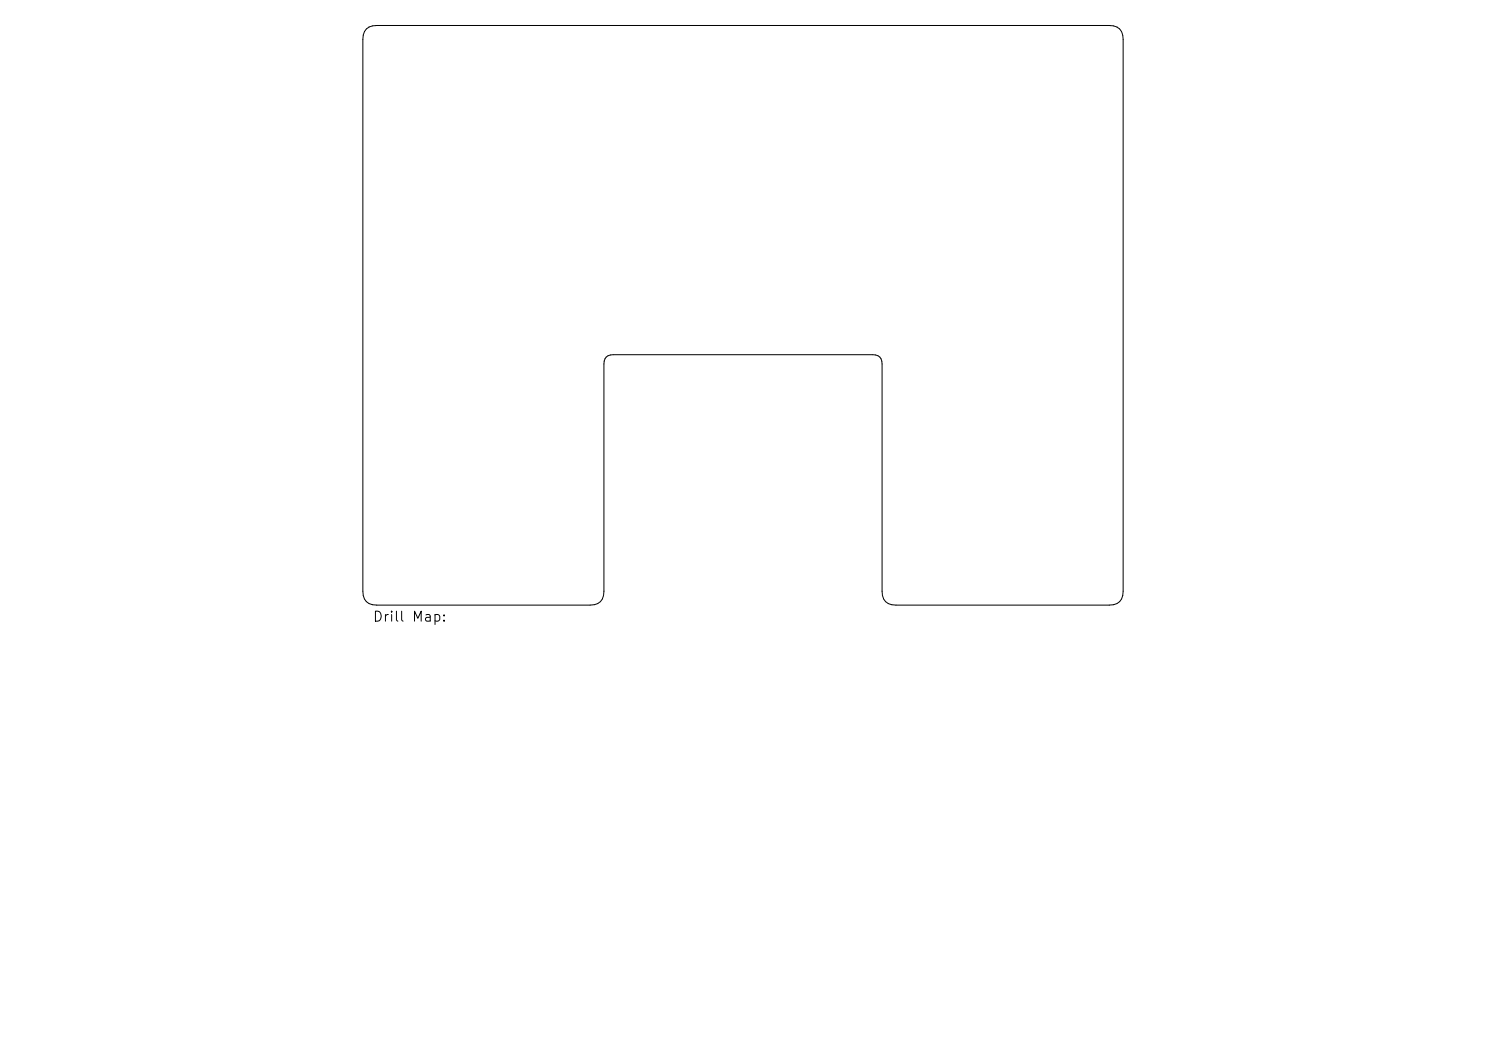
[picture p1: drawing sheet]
<svg xmlns="http://www.w3.org/2000/svg" width="297mm" height="210mm" viewBox="0 0 297 210" stroke-linecap="round" stroke-linejoin="round" font-family="sans-serif">
<defs><g id="words">
<text font-size="2" x="74.4" y="124.7">Drill Map:</text>
</g></defs>
<path d="M73.2 5.8l.6-.4 1.5-.3h146.4a2.46 2.46 0 0 1 2.8 2.8v110.2a2.46 2.46 0 0 1-2.8 2.8h-42.6a2.46 2.46 0 0 1-2.8-2.8v-45.4a1.64 1.64 0 0 0-1.9-1.8h-51.8a1.64 1.64 0 0 0-1.9 1.8v45.4a2.46 2.46 0 0 1-2.8 2.8h-42.6a2.46 2.46 0 0 1-2.8-2.8v-110.2l.1-.9 .2-.7z" fill="none" stroke="#000" stroke-width=".2"/>
<use href="#words"/>
</svg>
